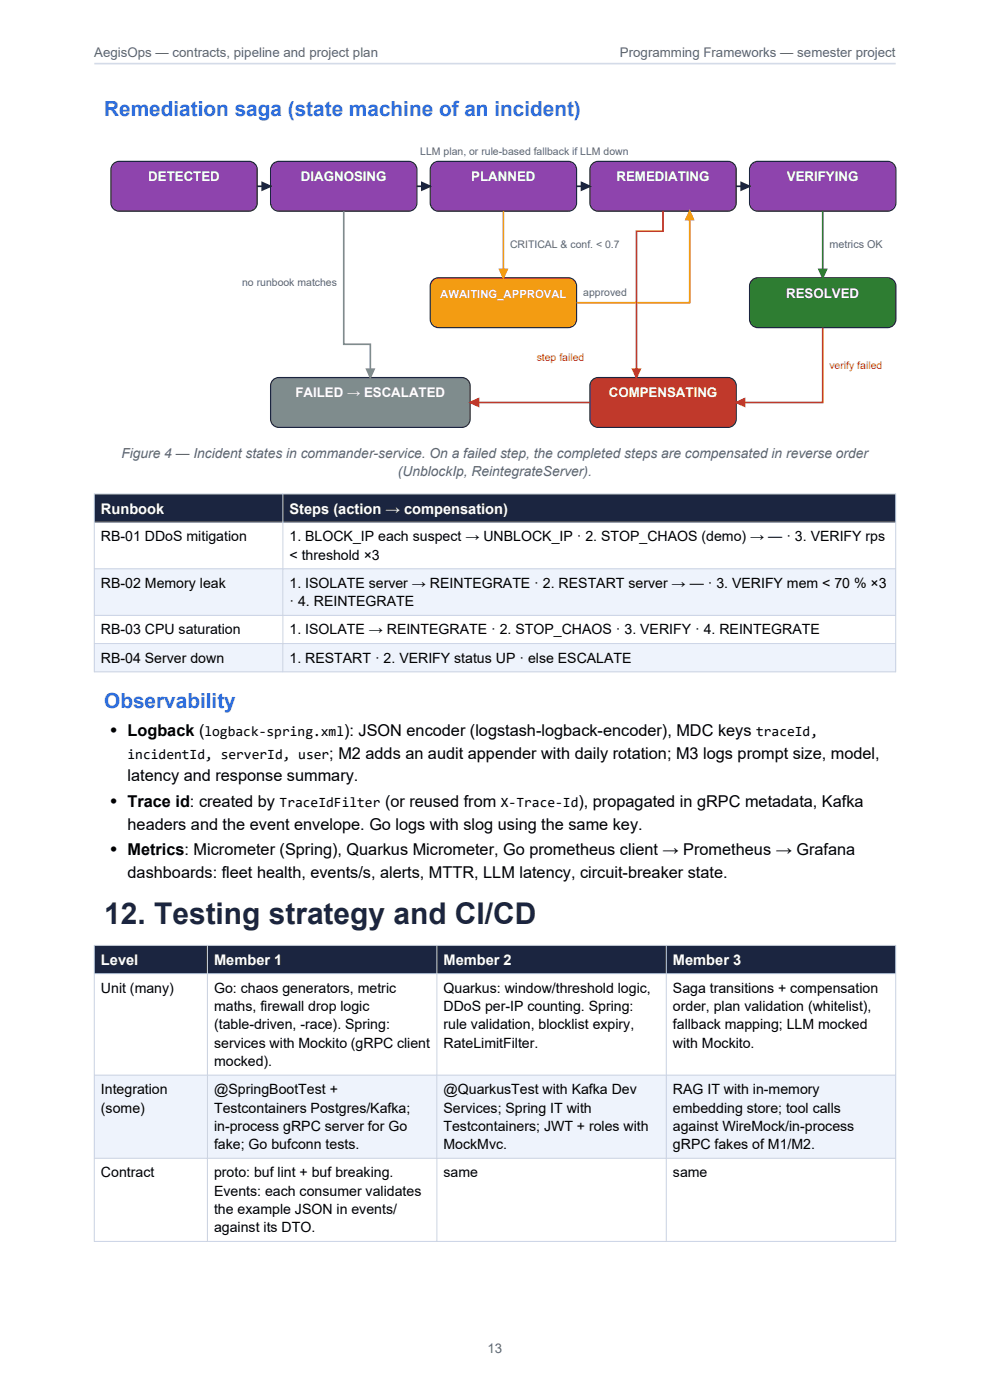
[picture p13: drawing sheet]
<svg xmlns="http://www.w3.org/2000/svg" width="210mm" height="297mm" viewBox="0 0 210 297" stroke-linecap="round" stroke-linejoin="round" font-family="sans-serif">
<defs><g id="words">
<text font-size="6.3" fill="#1b2540" x="22.1" y="196">12. Testing strategy and CI/CD</text>
<g font-size="4.4" fill="#2f6fde">
<text x="22.1" y="24.5">Remediation saga (state machine of an incident)</text>
<text x="22.1" y="150.1">Observability</text>
</g>
<g font-size="3.5">
<text x="23.5" y="156.2">• Logback (</text>
<text x="69.9" y="161">; M2 adds an audit appender with daily rotation; M3 logs prompt size, model,</text>
<text x="73" y="156.2">): JSON encoder (logstash-logback-encoder), MDC keys</text>
<text x="27.1" y="165.7">latency and response summary.</text>
<text x="23.5" y="171.2">• Trace id: created by</text>
<text x="81.7" y="171.2">(or reused from</text>
<text x="122.7" y="171.2">), propagated in gRPC metadata, Kafka</text>
<text x="27.1" y="176">headers and the event envelope. Go logs with slog using the same key.</text>
<text x="23.5" y="181.4">• Metrics: Micrometer (Spring), Quarkus Micrometer, Go prometheus client → Prometheus → Grafana</text>
<text x="27.1" y="186.2">dashboards: fleet health, events/s, alerts, MTTR, LLM latency, circuit-breaker state.</text>
</g>
<g font-size="3.1" fill="#fff">
<text x="21.4" y="108.9">Runbook</text>
<text x="61.4" y="108.9">Steps (action → compensation)</text>
<text x="21.4" y="204.7">Level</text>
<text x="45.4" y="204.7">Member 1</text>
<text x="94.1" y="204.7">Member 2</text>
<text x="142.7" y="204.7">Member 3</text>
</g>
<g font-size="3">
<text x="21.4" y="114.8">RB-01 DDoS mitigation</text>
<text x="61.4" y="114.8">1. BLOCK_IP each suspect → UNBLOCK_IP · 2. STOP_CHAOS (demo) → — · 3. VERIFY rps</text>
<text x="61.4" y="118.7">&lt; threshold ×3</text>
<text x="21.4" y="124.7">RB-02 Memory leak</text>
<text x="61.4" y="124.7">1. ISOLATE server → REINTEGRATE · 2. RESTART server → — · 3. VERIFY mem &lt; 70 % ×3</text>
<text x="61.4" y="128.6">· 4. REINTEGRATE</text>
<text x="21.4" y="134.6">RB-03 CPU saturation</text>
<text x="61.4" y="134.6">1. ISOLATE → REINTEGRATE · 2. STOP_CHAOS · 3. VERIFY · 4. REINTEGRATE</text>
<text x="21.4" y="140.6">RB-04 Server down</text>
<text x="61.4" y="140.6">1. RESTART · 2. VERIFY status UP · else ESCALATE</text>
<text x="27.1" y="161">incidentId, serverId, user</text>
<text x="43.4" y="156.2">logback-spring.xml</text>
<text x="160.4" y="156.2">traceId,</text>
<text x="59.3" y="171.2">TraceIdFilter</text>
<text x="106.2" y="171.2">X-Trace-Id</text>
<text x="21.4" y="210.6">Unit (many)</text>
<text x="45.4" y="210.6">Go: chaos generators, metric</text>
<text x="45.4" y="214.5">maths, firewall drop logic</text>
<text x="94.1" y="210.6">Quarkus: window/threshold logic,</text>
<text x="94.1" y="214.5">DDoS per-IP counting. Spring:</text>
<text x="142.7" y="210.6">Saga transitions + compensation</text>
<text x="142.7" y="214.5">order, plan validation (whitelist),</text>
<text x="45.4" y="218.4">(table-driven, -race). Spring:</text>
<text x="94.1" y="218.4">rule validation, blocklist expiry,</text>
<text x="142.7" y="218.4">fallback mapping; LLM mocked</text>
<text x="45.4" y="222.3">services with Mockito (gRPC client</text>
<text x="45.4" y="226.1">mocked).</text>
<text x="94.1" y="222.3">RateLimitFilter.</text>
<text x="142.7" y="222.3">with Mockito.</text>
<text x="21.4" y="232.1">Integration</text>
<text x="45.4" y="232.1">@SpringBootTest +</text>
<text x="94.1" y="232.1">@QuarkusTest with Kafka Dev</text>
<text x="142.7" y="232.1">RAG IT with in-memory</text>
<text x="21.4" y="236">(some)</text>
<text x="45.4" y="236">Testcontainers Postgres/Kafka;</text>
<text x="45.4" y="239.9">in-process gRPC server for Go</text>
<text x="94.1" y="236">Services; Spring IT with</text>
<text x="94.1" y="239.9">Testcontainers; JWT + roles with</text>
<text x="142.7" y="236">embedding store; tool calls</text>
<text x="142.7" y="239.9">against WireMock/in-process</text>
<text x="45.4" y="243.8">fake; Go bufconn tests.</text>
<text x="94.1" y="243.8">MockMvc.</text>
<text x="142.7" y="243.8">gRPC fakes of M1/M2.</text>
<text x="21.4" y="249.8">Contract</text>
<text x="45.4" y="249.8">proto: buf lint + buf breaking.</text>
<text x="94.1" y="249.8">same</text>
<text x="142.7" y="249.8">same</text>
<text x="45.4" y="253.7">Events: each consumer validates</text>
<text x="45.4" y="257.5">the example JSON in events/</text>
<text x="45.4" y="261.4">against its DTO.</text>
</g>
<g font-size="2.9" fill="#5b6475">
<text x="25.7" y="97.1">Figure 4 — Incident states in commander-service. On a failed step, the completed steps are compensated in reverse order</text>
<text x="84.4" y="101">(UnblockIp, ReintegrateServer).</text>
</g>
<g font-size="2.8" fill="#5b6475">
<text x="20" y="12">AegisOps — contracts, pipeline and project plan</text>
<text x="131.5" y="12">Programming Frameworks — semester project</text>
<text x="103.4" y="287">13</text>
</g>
<g font-size="2.8" fill="#fff">
<text x="31.4" y="38.5">DETECTED</text>
<text x="63.8" y="38.5">DIAGNOSING</text>
<text x="100" y="38.5">PLANNED</text>
<text x="130.8" y="38.5">REMEDIATING</text>
<text x="166.9" y="38.5">VERIFYING</text>
<text x="166.8" y="63.2">RESOLVED</text>
<text x="62.6" y="84.3">FAILED → ESCALATED</text>
<text x="129.1" y="84.3">COMPENSATING</text>
</g>
<text font-size="2.4" fill="#fff" x="93.4" y="63.2">AWAITING_APPROVAL</text>
<text font-size="2.3" fill="#5b6475" x="175.9" y="52.6">metrics OK</text>
<g font-size="2.2" fill="#5b6475">
<text x="89.1" y="32.8">LLM plan, or rule-based fallback if LLM down</text>
<text x="108.2" y="52.6">CRITICAL &amp; conf. &lt; 0.7</text>
<text x="51.4" y="60.7">no runbook matches</text>
<text x="123.7" y="62.8">approved</text>
</g>
<g font-size="2.2" fill="#c0392b">
<text x="113.8" y="76.6">step failed</text>
<text x="175.9" y="78.3">verify failed</text>
</g>
</g></defs>
<path d="M20 13.5h170" fill="none" stroke="#d5dbe6" stroke-width=".35"/>
<g fill="#8e44ad" stroke="#1b2540" stroke-width=".25">
<path d="M24 34.7l.8-.4 .5-.1h27.5a1.76 1.76 0 0 1 1.8 1.8v7a1.76 1.76 0 0 1-1.8 1.8h-27.5a1.76 1.76 0 0 1-1.8-1.8v-7l.1-.5z" fill-rule="evenodd"/>
<path d="M57.9 34.7l.8-.4 .5-.1h27.5a1.76 1.76 0 0 1 1.7 1.8v7a1.76 1.76 0 0 1-1.7 1.8h-27.5a1.76 1.76 0 0 1-1.8-1.8v-7l.1-.5z" fill-rule="evenodd"/>
<path d="M91.8 34.7l.8-.4 .4-.1h27.5a1.76 1.76 0 0 1 1.8 1.8v7a1.76 1.76 0 0 1-1.8 1.8h-27.5a1.76 1.76 0 0 1-1.7-1.8v-7v-.5z" fill-rule="evenodd"/>
<path d="M125.6 34.7l.8-.4 .5-.1h27.5a1.76 1.76 0 0 1 1.8 1.8v7a1.76 1.76 0 0 1-1.8 1.8h-27.5a1.76 1.76 0 0 1-1.8-1.8v-7l.1-.5z" fill-rule="evenodd"/>
<path d="M159.5 34.7l.8-.4 .5-.1h27.5a1.76 1.76 0 0 1 1.7 1.8v7a1.76 1.76 0 0 1-1.7 1.8h-27.5a1.76 1.76 0 0 1-1.8-1.8v-7l.1-.5z" fill-rule="evenodd"/>
</g>
<path d="M54.6 39.5h2.8M88.4 39.5h2.9M122.3 39.5h2.8M156.2 39.5h2.8" fill="none" stroke="#1b2540" stroke-width=".35"/>
<g fill="#1b2540" stroke="#1b2540" stroke-width=".35">
<path d="M55.6 38.7l1.8 .8-1.8 .8z"/>
<path d="M89.5 38.7l1.8 .8-1.8 .8z"/>
<path d="M123.4 38.7l1.7 .8-1.7 .8z"/>
<path d="M157.2 38.7l1.8 .8-1.8 .8z"/>
</g>
<path d="M159.5 59.4l.8-.4 .5-.1h27.5a1.76 1.76 0 0 1 1.7 1.8v7a1.76 1.76 0 0 1-1.7 1.8h-27.5a1.76 1.76 0 0 1-1.8-1.8v-7l.1-.5z" fill-rule="evenodd" fill="#2e7d32" stroke="#1b2540" stroke-width=".25"/>
<path d="M174.5 44.8v14.1" fill="none" stroke="#2e7d32" stroke-width=".35"/>
<path d="M173.7 57.2h1.6l-.8 1.7z" fill="#2e7d32" stroke="#2e7d32" stroke-width=".35"/>
<path d="M91.8 59.4l.8-.4 .4-.1h27.5a1.76 1.76 0 0 1 1.8 1.8v7a1.76 1.76 0 0 1-1.8 1.8h-27.5a1.76 1.76 0 0 1-1.7-1.8v-7v-.5z" fill-rule="evenodd" fill="#f39c12" stroke="#1b2540" stroke-width=".25"/>
<path d="M106.8 44.8v14.1M146.3 44.8v19.4h-24" fill="none" stroke="#f39c12" stroke-width=".35"/>
<g fill="#f39c12" stroke="#f39c12" stroke-width=".35">
<path d="M106 57.2h1.6l-.8 1.7z"/>
<path d="M146.3 44.8l.8 1.8h-1.6z"/>
</g>
<path d="M125.6 80.6l.8-.4 .5-.1h27.5a1.76 1.76 0 0 1 1.8 1.8v7a1.76 1.76 0 0 1-1.8 1.8h-27.5a1.76 1.76 0 0 1-1.8-1.8v-7l.1-.5z" fill-rule="evenodd" fill="#c0392b" stroke="#1b2540" stroke-width=".25"/>
<path d="M140.6 44.8v4.2h-5.6v31.1M174.5 69.5v15.9h-18.3" fill="none" stroke="#c0392b" stroke-width=".35"/>
<g fill="#c0392b" stroke="#c0392b" stroke-width=".35">
<path d="M134.2 78.3h1.6l-.8 1.8z"/>
<path d="M156.2 85.4l1.7-.8v1.6z"/>
</g>
<path d="M57.9 80.6l.8-.4 .5-.1h38.8a1.76 1.76 0 0 1 1.7 1.8v7a1.76 1.76 0 0 1-1.7 1.8h-38.8a1.76 1.76 0 0 1-1.8-1.8v-7l.1-.5z" fill-rule="evenodd" fill="#7f8c8d" stroke="#1b2540" stroke-width=".25"/>
<path d="M99.7 85.4h25.4" fill="none" stroke="#c0392b" stroke-width=".35"/>
<path d="M99.7 85.4l1.8-.8v1.6z" fill="#c0392b" stroke="#c0392b" stroke-width=".35"/>
<path d="M72.9 44.8v28.2h5.7v7.1" fill="none" stroke="#7f8c8d" stroke-width=".35"/>
<path d="M77.8 78.3h1.6l-.8 1.8z" fill="#7f8c8d" stroke="#7f8c8d" stroke-width=".35"/>
<path d="M20 104.8h170v6h-170z" fill-rule="evenodd" fill="#1b2540"/>
<g fill="#eef3fc">
<path d="M20 120.7h170v9.8h-170z" fill-rule="evenodd"/>
<path d="M20 136.5h170v6h-170z" fill-rule="evenodd"/>
</g>
<path d="M20 104.8h170v37.7h-170zM20 110.8h170M60 104.8v37.7M20 120.7h170M20 130.5h170M20 136.5h170" fill="none" stroke="#c9d2e3" stroke-width=".21"/>
<path d="M20 200.6h170v6h-170z" fill-rule="evenodd" fill="#1b2540"/>
<path d="M20 228.1h170v17.6h-170z" fill-rule="evenodd" fill="#eef3fc"/>
<path d="M20 200.6h170v62.8h-170zM20 206.6h170M44 200.6v62.8M92.7 200.6v62.8M141.3 200.6v62.8M20 228.1h170M20 245.7h170" fill="none" stroke="#c9d2e3" stroke-width=".21"/>
<use href="#words"/>
</svg>
